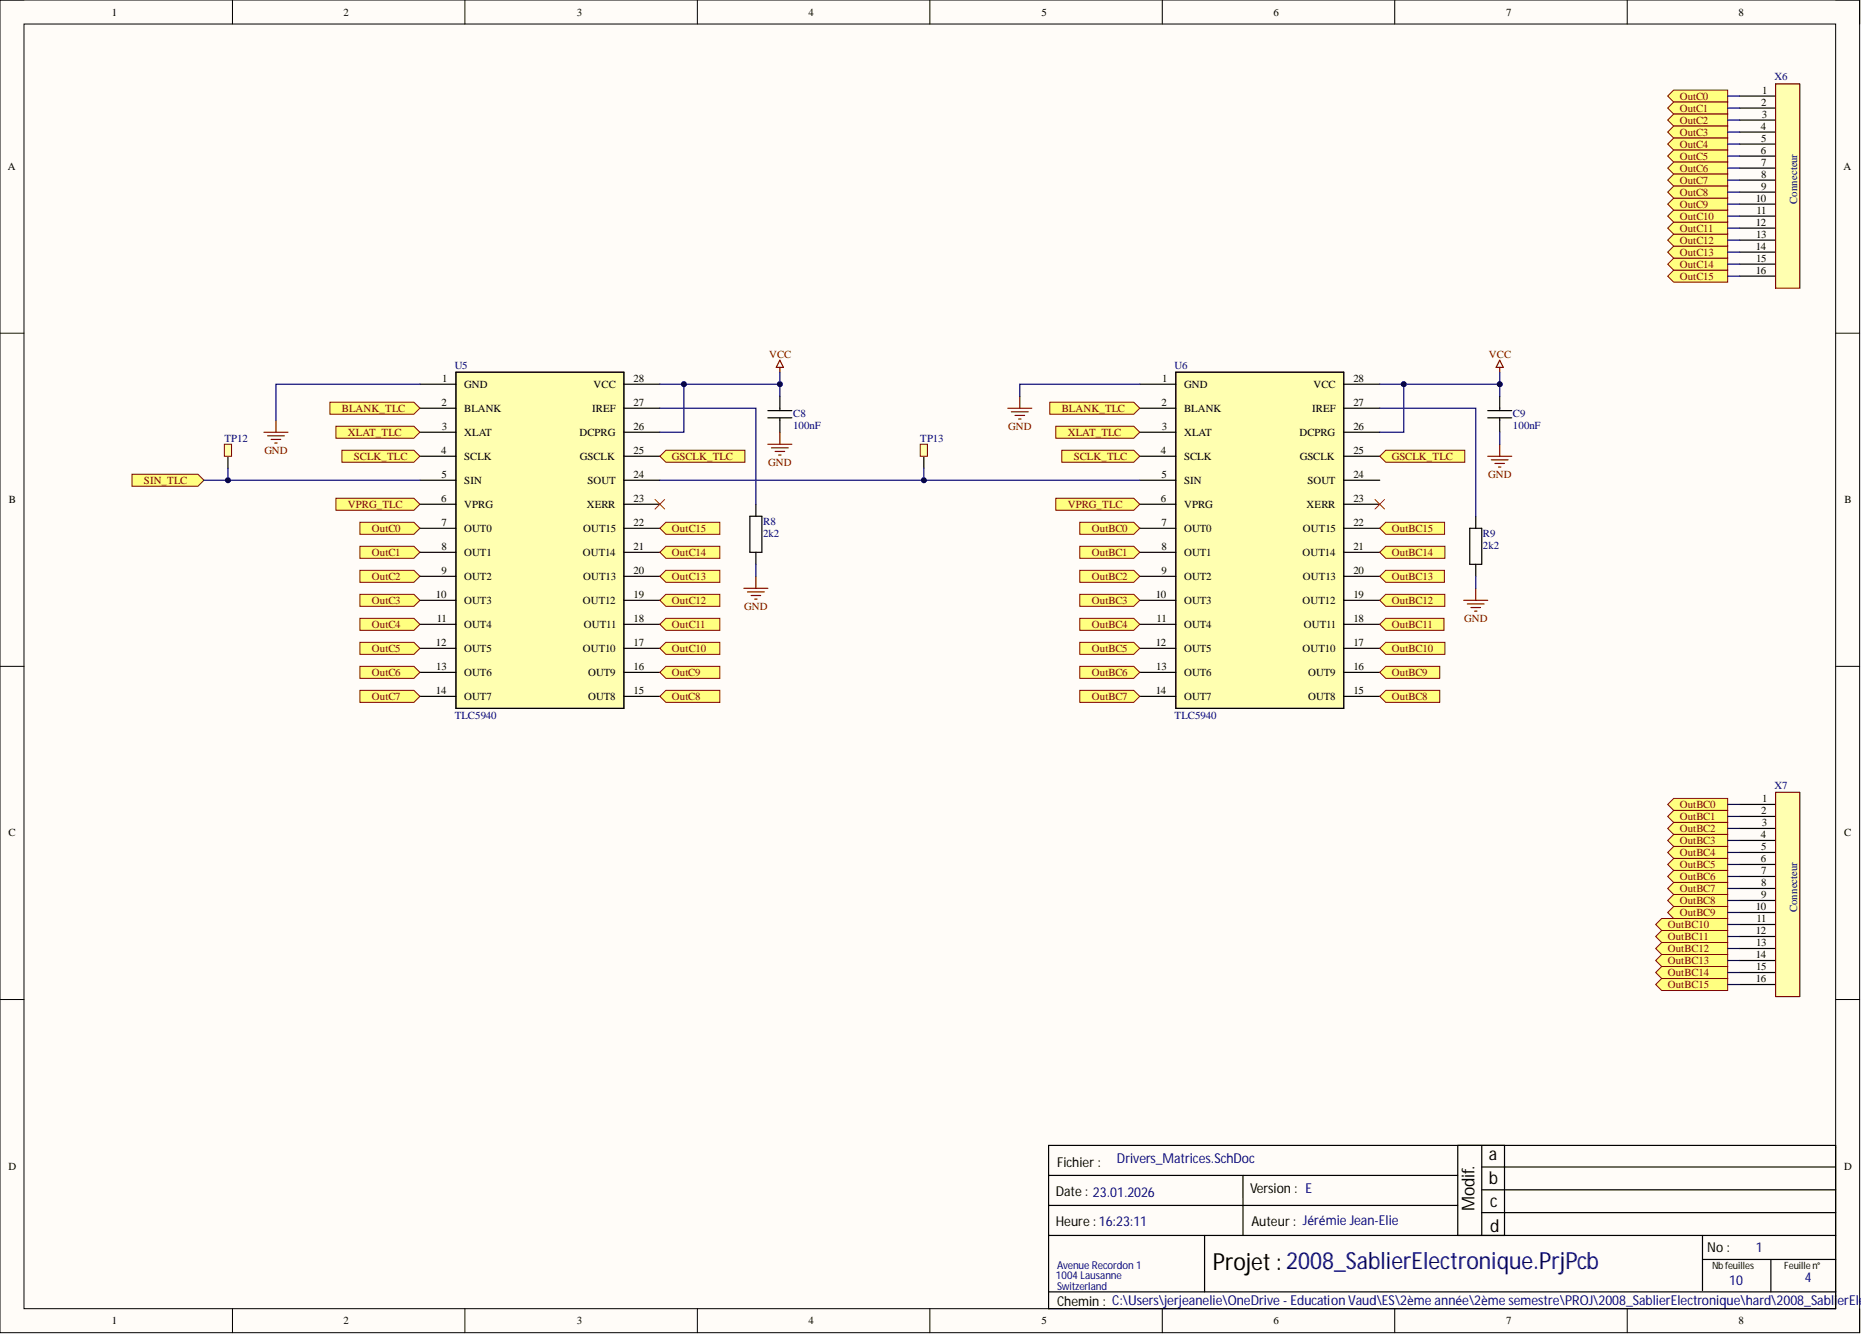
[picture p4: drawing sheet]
<svg xmlns="http://www.w3.org/2000/svg" width="393mm" height="282mm" viewBox="0 0 393 282" stroke-linecap="round" stroke-linejoin="round" font-family="sans-serif">
<defs><g id="words">
<text font-size="5" x="256.4" y="268.3">Projet:2008_SablierElectronique.PrjPcb</text>
<g font-size="3.7">
<text x="314.7" y="245.1">a</text>
<text x="314.7" y="250.1">b</text>
<text x="311.7" y="256" transform="rotate(-90 311.7 256)">Modif.</text>
<text x="315" y="255">c</text>
<text x="315" y="260.3">d</text>
</g>
<g font-size="2.9" fill="#000080">
<text x="236.1" y="245.8">Drivers_Matrices.SchDoc</text>
<text x="371.1" y="264.6">1</text>
<text x="365.5" y="271.4">10</text>
<text x="381.5" y="270.9">4</text>
</g>
<g font-size="2.9">
<text x="223.4" y="246.6">Fichier :</text>
<text x="223.2" y="252.7">Date : 23.01.2026</text>
<text x="264.2" y="252.2">Version : E</text>
<text x="223.2" y="259">Heure : 16:23:11</text>
<text x="264.5" y="259">Auteur : Jérémie Jean-Elie</text>
<text x="360.9" y="264.6">No :</text>
<text x="223.4" y="276">Chemin : C:\Users\jerjeanelie\OneDrive - Education Vaud\ES\2ème année\2ème semestre\PROJ\2008_SablierElectronique\hard\2008_SablierElec</text>
</g>
<g font-size="2.3">
<text x="23.7" y="3.3">1</text>
<text x="72.6" y="3.3">2</text>
<text x="121.9" y="3.3">3</text>
<text x="170.9" y="3.3">4</text>
<text x="220.1" y="3.3">5</text>
<text x="269.1" y="3.3">6</text>
<text x="318.3" y="3.3">7</text>
<text x="367.4" y="3.3">8</text>
<text x="372.3" y="22.3">2</text>
<text x="372.4" y="19.8">1</text>
<text x="372.2" y="27.4">4</text>
<text x="372.3" y="29.9">5</text>
<text x="372.4" y="24.9">3</text>
<text x="1.7" y="35.9">A</text>
<text x="372.2" y="32.5">6</text>
<text x="372.3" y="35">7</text>
<text x="389.7" y="35.9">A</text>
<text x="372.3" y="37.5">8</text>
<text x="372.3" y="40.1">9</text>
<text x="371.1" y="42.6">10</text>
<text x="371.1" y="47.7">12</text>
<text x="371.3" y="45.2">11</text>
<text x="377.1" y="43.9">10</text>
<text x="371.1" y="52.8">14</text>
<text x="371.2" y="50.2">13</text>
<text x="371.1" y="57.8">16</text>
<text x="371.2" y="55.3">15</text>
<text x="93.5" y="80.7">1</text>
<text x="98.1" y="81.9">GND</text>
<text x="125.4" y="81.9">VCC</text>
<text x="133.9" y="80.7">28</text>
<text x="245.6" y="80.7">1</text>
<text x="250.3" y="81.9">GND</text>
<text x="277.6" y="81.9">VCC</text>
<text x="286" y="80.7">28</text>
<text x="93.3" y="85.7">2</text>
<text x="98.1" y="87">BLANK</text>
<text x="125.2" y="87">IREF</text>
<text x="133.9" y="85.7">27</text>
<text x="245.5" y="85.7">2</text>
<text x="250.3" y="87">BLANK</text>
<text x="277.3" y="87">IREF</text>
<text x="286" y="85.7">27</text>
<text x="93.2" y="95.9">4</text>
<text x="93.4" y="90.8">3</text>
<text x="98.1" y="92.1">XLAT</text>
<text x="122.5" y="92.1">DCPRG</text>
<text x="133.9" y="95.9">25</text>
<text x="133.9" y="90.8">26</text>
<text x="245.4" y="95.9">4</text>
<text x="245.6" y="90.8">3</text>
<text x="250.3" y="92.1">XLAT</text>
<text x="274.6" y="92.1">DCPRG</text>
<text x="286" y="95.9">25</text>
<text x="286" y="90.8">26</text>
<text x="93.3" y="101">5</text>
<text x="98.1" y="97.2">SCLK</text>
<text x="122.6" y="97.2">GSCLK</text>
<text x="133.9" y="101">24</text>
<text x="245.5" y="101">5</text>
<text x="250.3" y="97.2">SCLK</text>
<text x="274.7" y="97.2">GSCLK</text>
<text x="286" y="101">24</text>
<text x="1.9" y="106.4">B</text>
<text x="93.2" y="106">6</text>
<text x="98.1" y="102.2">SIN</text>
<text x="98.1" y="107.3">VPRG</text>
<text x="124" y="107.3">XERR</text>
<text x="124.2" y="102.2">SOUT</text>
<text x="133.9" y="106">23</text>
<text x="245.4" y="106">6</text>
<text x="250.3" y="102.2">SIN</text>
<text x="250.3" y="107.3">VPRG</text>
<text x="276.2" y="107.3">XERR</text>
<text x="276.3" y="102.2">SOUT</text>
<text x="286" y="106">23</text>
<text x="389.8" y="106.4">B</text>
<text x="93.3" y="111.1">7</text>
<text x="98.1" y="112.4">OUT0</text>
<text x="123.2" y="112.4">OUT15</text>
<text x="133.9" y="111.1">22</text>
<text x="245.5" y="111.1">7</text>
<text x="250.3" y="112.4">OUT0</text>
<text x="275.4" y="112.4">OUT15</text>
<text x="286" y="111.1">22</text>
<text x="93.3" y="116.2">8</text>
<text x="98.1" y="117.5">OUT1</text>
<text x="123.2" y="117.5">OUT14</text>
<text x="133.9" y="116.2">21</text>
<text x="245.5" y="116.2">8</text>
<text x="250.3" y="117.5">OUT1</text>
<text x="275.3" y="117.5">OUT14</text>
<text x="286" y="116.2">21</text>
<text x="93.3" y="121.3">9</text>
<text x="98.1" y="122.5">OUT2</text>
<text x="123.2" y="122.5">OUT13</text>
<text x="133.9" y="121.3">20</text>
<text x="245.5" y="121.3">9</text>
<text x="250.3" y="122.5">OUT2</text>
<text x="275.4" y="122.5">OUT13</text>
<text x="286" y="121.3">20</text>
<text x="92.1" y="126.3">10</text>
<text x="92.3" y="131.4">11</text>
<text x="98.1" y="127.6">OUT3</text>
<text x="123.2" y="127.6">OUT12</text>
<text x="133.9" y="131.4">18</text>
<text x="133.9" y="126.3">19</text>
<text x="244.3" y="126.3">10</text>
<text x="244.5" y="131.4">11</text>
<text x="250.3" y="127.6">OUT3</text>
<text x="275.3" y="127.6">OUT12</text>
<text x="286" y="131.4">18</text>
<text x="286" y="126.3">19</text>
<text x="92.1" y="136.5">12</text>
<text x="98.1" y="132.7">OUT4</text>
<text x="98.1" y="137.8">OUT5</text>
<text x="123.2" y="137.8">OUT10</text>
<text x="123.4" y="132.7">OUT11</text>
<text x="133.9" y="136.5">17</text>
<text x="244.3" y="136.5">12</text>
<text x="250.3" y="132.7">OUT4</text>
<text x="250.3" y="137.8">OUT5</text>
<text x="275.3" y="137.8">OUT10</text>
<text x="275.6" y="132.7">OUT11</text>
<text x="286" y="136.5">17</text>
<text x="92.2" y="141.6">13</text>
<text x="98.1" y="142.8">OUT6</text>
<text x="124.3" y="142.8">OUT9</text>
<text x="133.9" y="141.6">16</text>
<text x="244.4" y="141.6">13</text>
<text x="250.3" y="142.8">OUT6</text>
<text x="276.5" y="142.8">OUT9</text>
<text x="286" y="141.6">16</text>
<text x="92.1" y="146.6">14</text>
<text x="98.1" y="147.9">OUT7</text>
<text x="124.3" y="147.9">OUT8</text>
<text x="133.9" y="146.6">15</text>
<text x="244.3" y="146.6">14</text>
<text x="250.3" y="147.9">OUT7</text>
<text x="276.5" y="147.9">OUT8</text>
<text x="286" y="146.6">15</text>
<text x="372.3" y="172">2</text>
<text x="372.4" y="169.5">1</text>
<text x="1.8" y="176.7">C</text>
<text x="372.2" y="177.1">4</text>
<text x="372.3" y="179.6">5</text>
<text x="372.4" y="174.5">3</text>
<text x="389.8" y="176.7">C</text>
<text x="372.2" y="182.1">6</text>
<text x="372.3" y="184.7">7</text>
<text x="372.3" y="187.2">8</text>
<text x="372.3" y="189.8">9</text>
<text x="377.1" y="191">9</text>
<text x="371.1" y="192.3">10</text>
<text x="371.1" y="197.4">12</text>
<text x="371.3" y="194.8">11</text>
<text x="377.1" y="193.6">10</text>
<text x="371.1" y="202.4">14</text>
<text x="371.2" y="199.9">13</text>
<text x="371.1" y="207.5">16</text>
<text x="371.2" y="205">15</text>
<text x="1.8" y="247.2">D</text>
<text x="389.8" y="247.2">D</text>
<text x="23.7" y="279.8">1</text>
<text x="72.6" y="279.8">2</text>
<text x="121.9" y="279.8">3</text>
<text x="170.9" y="279.8">4</text>
<text x="220.1" y="279.8">5</text>
<text x="269.1" y="279.8">6</text>
<text x="318.3" y="279.8">7</text>
<text x="367.4" y="279.8">8</text>
</g>
<g font-size="2.3" fill="#000080">
<text x="375.1" y="17">X6</text>
<text x="379.9" y="43.1" transform="rotate(-90 379.9 43.1)">Connecteur</text>
<text x="96.1" y="77.9">U5</text>
<text x="248.3" y="77.9">U6</text>
<text x="167.6" y="88">C8</text>
<text x="319.8" y="88">C9</text>
<text x="47.4" y="93.4">TP12</text>
<text x="167.6" y="90.6">100nF</text>
<text x="194.5" y="93.4">TP13</text>
<text x="319.8" y="90.6">100nF</text>
<text x="161.3" y="110.9">R8</text>
<text x="161.3" y="113.4">2k2</text>
<text x="313.4" y="113.4">R9</text>
<text x="313.4" y="115.9">2k2</text>
<text x="96.1" y="152">TLC5940</text>
<text x="248.3" y="152">TLC5940</text>
<text x="375.1" y="166.7">X7</text>
<text x="379.9" y="192.8" transform="rotate(-90 379.9 192.8)">Connecteur</text>
<text x="223.4" y="268.1">Avenue Recordon 1</text>
<text x="223.2" y="270.3">1004Lausanne</text>
<text x="223.4" y="272.6">Switzerland</text>
</g>
<g font-size="2.3" fill="#800000">
<text x="355" y="21.1">OutC0</text>
<text x="355" y="23.6">OutC1</text>
<text x="355" y="26.1">OutC2</text>
<text x="355" y="28.7">OutC3</text>
<text x="355" y="31.2">OutC4</text>
<text x="355" y="33.7">OutC5</text>
<text x="355" y="36.3">OutC6</text>
<text x="355" y="38.8">OutC7</text>
<text x="355" y="41.4">OutC8</text>
<text x="355" y="46.4">OutC10</text>
<text x="355" y="43.9">OutC9</text>
<text x="355" y="51.5">OutC12</text>
<text x="355" y="49">OutC11</text>
<text x="355" y="59.1">OutC15</text>
<text x="355" y="56.6">OutC14</text>
<text x="355" y="54">OutC13</text>
<text x="162.6" y="75.6">VCC</text>
<text x="314.7" y="75.6">VCC</text>
<text x="72.3" y="87">BLANK_TLC</text>
<text x="224.4" y="87">BLANK_TLC</text>
<text x="55.9" y="95.9">GND</text>
<text x="73.5" y="92.1">XLAT_TLC</text>
<text x="213.1" y="90.8">GND</text>
<text x="225.7" y="92.1">XLAT_TLC</text>
<text x="74.8" y="97.2">SCLK_TLC</text>
<text x="142" y="97.2">GSCLK_TLC</text>
<text x="162.4" y="98.4">GND</text>
<text x="227" y="97.2">SCLK_TLC</text>
<text x="294.2" y="97.2">GSCLK_TLC</text>
<text x="314.5" y="101">GND</text>
<text x="30.4" y="102.2">SIN_TLC</text>
<text x="73.5" y="107.3">VPRG_TLC</text>
<text x="225.7" y="107.3">VPRG_TLC</text>
<text x="78.6" y="112.4">OutC0</text>
<text x="142" y="112.4">OutC15</text>
<text x="230.8" y="112.4">OutBC0</text>
<text x="294.2" y="112.4">OutBC15</text>
<text x="78.6" y="117.5">OutC1</text>
<text x="142" y="117.5">OutC14</text>
<text x="230.8" y="117.5">OutBC1</text>
<text x="294.2" y="117.5">OutBC14</text>
<text x="78.6" y="122.5">OutC2</text>
<text x="142" y="122.5">OutC13</text>
<text x="230.8" y="122.5">OutBC2</text>
<text x="294.2" y="122.5">OutBC13</text>
<text x="78.6" y="127.6">OutC3</text>
<text x="142" y="127.6">OutC12</text>
<text x="157.3" y="128.9">GND</text>
<text x="230.8" y="127.6">OutBC3</text>
<text x="294.2" y="127.6">OutBC12</text>
<text x="309.5" y="131.4">GND</text>
<text x="78.6" y="132.7">OutC4</text>
<text x="78.6" y="137.8">OutC5</text>
<text x="142" y="132.7">OutC11</text>
<text x="142" y="137.8">OutC10</text>
<text x="230.8" y="132.7">OutBC4</text>
<text x="230.8" y="137.8">OutBC5</text>
<text x="294.2" y="132.7">OutBC11</text>
<text x="294.2" y="137.8">OutBC10</text>
<text x="78.6" y="142.8">OutC6</text>
<text x="142" y="142.8">OutC9</text>
<text x="230.8" y="142.8">OutBC6</text>
<text x="294.2" y="142.8">OutBC9</text>
<text x="78.6" y="147.9">OutC7</text>
<text x="142" y="147.9">OutC8</text>
<text x="230.8" y="147.9">OutBC7</text>
<text x="294.2" y="147.9">OutBC8</text>
<text x="355" y="170.7">OutBC0</text>
<text x="355" y="173.3">OutBC1</text>
<text x="355" y="175.8">OutBC2</text>
<text x="355" y="178.3">OutBC3</text>
<text x="355" y="180.9">OutBC4</text>
<text x="355" y="183.4">OutBC5</text>
<text x="355" y="186">OutBC6</text>
<text x="355" y="188.5">OutBC7</text>
<text x="355" y="191">OutBC8</text>
<text x="352.5" y="196.1">OutBC10</text>
<text x="355" y="193.6">OutBC9</text>
<text x="352.5" y="203.7">OutBC13</text>
<text x="352.5" y="201.2">OutBC12</text>
<text x="352.5" y="198.6">OutBC11</text>
<text x="352.5" y="208.8">OutBC15</text>
<text x="352.5" y="206.2">OutBC14</text>
</g>
<g font-size="2.1">
<text x="361.9" y="268.1">Nbfeuilles</text>
<text x="377.1" y="268.1">Feuillen°</text>
</g>
</g></defs>
<path d="M0 0h393.1v281.6h-393.1z" fill-rule="evenodd" fill="#fffcf8"/>
<path d="M0 0h393.1v281.6h-393.1z" fill="none" stroke="#000" stroke-width=".21"/>
<path d="M5.1 5.1h382.9v271.4h-382.9z" fill-rule="evenodd" fill="#fffcf8"/>
<g fill="none" stroke="#000" stroke-width=".21">
<path d="M0 0h5.1M5.1 5.1h382.9v271.4h-382.9zM49.1 0v5.1M98.3 0v5.1M147.4 0v5.1M196.5 0v5.1M245.7 0v5.1M294.8 0v5.1M343.9 0v5.1M388 0h5.1v5.1M0 70.4h5.1M388 70.4h5.1"/>
<path d="M0 140.8h5.1M388 140.8h5.1M0 211.2h5.1M388 211.2h5.1M49.1 276.5v5.1M98.3 276.5v5.1M147.4 276.5v5.1M196.5 276.5v5.1M245.7 276.5v5.1M294.8 276.5v5.1M343.9 276.5v5.1M393.1 276.5v5.1"/>
</g>
<g fill="none" stroke="#000" stroke-width=".25">
<path d="M375.3 17.8h5.1v43.1h-5.1zM367.7 20.3h7.6M367.7 22.8h7.6M367.7 25.4h7.6M367.7 27.9h7.6M367.7 30.4h7.6M367.7 33h7.6M367.7 35.5h7.6M367.7 38.1h7.6M367.7 40.6h7.6M367.7 43.1h7.6M367.7 45.7h7.6"/>
<path d="M367.7 48.2h7.6M367.7 50.7h7.6M367.7 53.3h7.6M367.7 55.8h7.6M367.7 58.4h7.6M221.6 242h166.4v34.5h-166.4zM221.6 248.4h86.5M221.6 254.7h86.5M262.7 248.4v12.6M308.1 242v19M313.2 242v19M313.2 246.6h74.8"/>
<path d="M313.2 251.4h74.8M313.2 256.2h74.8M318 242v19M221.6 273h166.4M221.6 261h166.4M254.6 261v12M359.8 261v11.7M359.8 266.1h28.2M374.3 266.1v6.9"/>
</g>
<path d="M375.3 17.8h5.1v43.1h-5.1z" fill-rule="evenodd" fill="#ffffb0"/>
<path d="M375.3 17.8h5.1v43.1h-5.1z" fill="none" stroke="#800000" stroke-width=".21"/>
<g fill="none" stroke="#000" stroke-width=".25">
<path d="M367.7 170h7.6M367.7 172.5h7.6M367.7 175h7.6M367.7 177.6h7.6M375.3 167.4h5.1v43.2h-5.1zM367.7 180.1h7.6M367.7 182.7h7.6M367.7 185.2h7.6M367.7 187.7h7.6M367.7 190.3h7.6M367.7 192.8h7.6M367.7 195.3h7.6"/>
<path d="M367.7 197.9h7.6M367.7 200.4h7.6M367.7 203h7.6M367.7 205.5h7.6M367.7 208h7.6"/>
</g>
<path d="M375.3 167.4h5.1v43.2h-5.1z" fill-rule="evenodd" fill="#ffffb0"/>
<path d="M375.3 167.4h5.1v43.2h-5.1z" fill="none" stroke="#800000" stroke-width=".21"/>
<path d="M248.5 78.6h35.5v71.1h-35.5z" fill-rule="evenodd" fill="#ffffb0"/>
<path d="M248.5 78.6h35.5v71.1h-35.5z" fill="none" stroke="#800000" stroke-width=".21"/>
<g fill="none" stroke="#000" stroke-width=".25">
<path d="M248.5 78.6h35.5v71.1h-35.5zM240.9 81.2h7.6M240.9 86.3h7.6M240.9 91.3h7.6M240.9 96.4h7.6M284 81.2h7.6M284 86.3h7.6M284 91.3h7.6M284 96.4h7.6M240.9 101.5h7.6M240.9 106.6h7.6M240.9 111.6h7.6"/>
<path d="M240.9 116.7h7.6M284 101.5h7.6M284 106.6h7.6M284 111.6h7.6M284 116.7h7.6M240.9 121.8h7.6M240.9 126.8h7.6M240.9 131.9h7.6M240.9 137h7.6M284 121.8h7.6M284 126.8h7.6M284 131.9h7.6"/>
<path d="M284 137h7.6M240.9 142.1h7.6M240.9 147.1h7.6M284 142.1h7.6M284 147.1h7.6"/>
</g>
<path d="M96.4 78.6h35.5v71.1h-35.5z" fill-rule="evenodd" fill="#ffffb0"/>
<path d="M96.4 78.6h35.5v71.1h-35.5z" fill="none" stroke="#800000" stroke-width=".21"/>
<g fill="none" stroke="#000" stroke-width=".25">
<path d="M96.4 78.6h35.5v71.1h-35.5zM88.8 81.2h7.6M88.8 86.3h7.6M88.8 91.3h7.6M88.8 96.4h7.6M131.9 81.2h7.6M131.9 86.3h7.6M131.9 91.3h7.6M131.9 96.4h7.6M88.8 101.5h7.6M88.8 106.6h7.6M88.8 111.6h7.6"/>
<path d="M88.8 116.7h7.6M131.9 101.5h7.6M131.9 106.6h7.6M131.9 111.6h7.6M131.9 116.7h7.6M88.8 121.8h7.6M88.8 126.8h7.6M88.8 131.9h7.6M88.8 137h7.6M131.9 121.8h7.6M131.9 126.8h7.6M131.9 131.9h7.6"/>
<path d="M131.9 137h7.6M88.8 142.1h7.6M88.8 147.1h7.6M131.9 142.1h7.6M131.9 147.1h7.6"/>
</g>
<path d="M76.1 110.4h11.4l1.3 1.2-1.3 1.3h-11.4z" fill-rule="evenodd" fill="#ffff80"/>
<path d="M76.1 110.4h11.4l1.3 1.2-1.3 1.3h-11.4z" fill="none" stroke="#800000" stroke-width=".21"/>
<path d="M76.1 115.4h11.4l1.3 1.3-1.3 1.3h-11.4z" fill-rule="evenodd" fill="#ffff80"/>
<path d="M76.1 115.4h11.4l1.3 1.3-1.3 1.3h-11.4z" fill="none" stroke="#800000" stroke-width=".21"/>
<path d="M76.1 120.5h11.4l1.3 1.3-1.3 1.2h-11.4z" fill-rule="evenodd" fill="#ffff80"/>
<path d="M76.1 120.5h11.4l1.3 1.3-1.3 1.2h-11.4z" fill="none" stroke="#800000" stroke-width=".21"/>
<path d="M76.1 125.6h11.4l1.3 1.2-1.3 1.3h-11.4z" fill-rule="evenodd" fill="#ffff80"/>
<path d="M76.1 125.6h11.4l1.3 1.2-1.3 1.3h-11.4z" fill="none" stroke="#800000" stroke-width=".21"/>
<path d="M76.1 130.7h11.4l1.3 1.2-1.3 1.3h-11.4z" fill-rule="evenodd" fill="#ffff80"/>
<path d="M76.1 130.7h11.4l1.3 1.2-1.3 1.3h-11.4z" fill="none" stroke="#800000" stroke-width=".21"/>
<path d="M76.1 135.7h11.4l1.3 1.3-1.3 1.3h-11.4z" fill-rule="evenodd" fill="#ffff80"/>
<path d="M76.1 135.7h11.4l1.3 1.3-1.3 1.3h-11.4z" fill="none" stroke="#800000" stroke-width=".21"/>
<path d="M76.1 140.8h11.4l1.3 1.3-1.3 1.2h-11.4z" fill-rule="evenodd" fill="#ffff80"/>
<path d="M76.1 140.8h11.4l1.3 1.3-1.3 1.2h-11.4z" fill="none" stroke="#800000" stroke-width=".21"/>
<path d="M76.1 145.9h11.4l1.3 1.2-1.3 1.3h-11.4z" fill-rule="evenodd" fill="#ffff80"/>
<path d="M76.1 145.9h11.4l1.3 1.2-1.3 1.3h-11.4z" fill="none" stroke="#800000" stroke-width=".21"/>
<path d="M140.7 110.4h11.5v2.5h-11.5l-1.2-1.3z" fill-rule="evenodd" fill="#ffff80"/>
<path d="M140.7 110.4h11.5v2.5h-11.5l-1.2-1.3z" fill="none" stroke="#800000" stroke-width=".21"/>
<path d="M140.7 115.4h11.5v2.6h-11.5l-1.2-1.3z" fill-rule="evenodd" fill="#ffff80"/>
<path d="M140.7 115.4h11.5v2.6h-11.5l-1.2-1.3z" fill="none" stroke="#800000" stroke-width=".21"/>
<path d="M140.7 120.5h11.5v2.5h-11.5l-1.2-1.2z" fill-rule="evenodd" fill="#ffff80"/>
<path d="M140.7 120.5h11.5v2.5h-11.5l-1.2-1.2z" fill="none" stroke="#800000" stroke-width=".21"/>
<path d="M140.7 125.6h11.5v2.5h-11.5l-1.2-1.3z" fill-rule="evenodd" fill="#ffff80"/>
<path d="M140.7 125.6h11.5v2.5h-11.5l-1.2-1.3z" fill="none" stroke="#800000" stroke-width=".21"/>
<path d="M140.7 130.7h11.5v2.5h-11.5l-1.2-1.3z" fill-rule="evenodd" fill="#ffff80"/>
<path d="M140.7 130.7h11.5v2.5h-11.5l-1.2-1.3z" fill="none" stroke="#800000" stroke-width=".21"/>
<path d="M140.7 135.7h11.5v2.6h-11.5l-1.2-1.3z" fill-rule="evenodd" fill="#ffff80"/>
<path d="M140.7 135.7h11.5v2.6h-11.5l-1.2-1.3z" fill="none" stroke="#800000" stroke-width=".21"/>
<path d="M140.7 140.8h11.5v2.5h-11.5l-1.2-1.2z" fill-rule="evenodd" fill="#ffff80"/>
<path d="M140.7 140.8h11.5v2.5h-11.5l-1.2-1.2z" fill="none" stroke="#800000" stroke-width=".21"/>
<path d="M140.7 145.9h11.5v2.5h-11.5l-1.2-1.3z" fill-rule="evenodd" fill="#ffff80"/>
<path d="M140.7 145.9h11.5v2.5h-11.5l-1.2-1.3z" fill="none" stroke="#800000" stroke-width=".21"/>
<path d="M228.2 110.4h11.4l1.3 1.2-1.3 1.3h-11.4z" fill-rule="evenodd" fill="#ffff80"/>
<path d="M228.2 110.4h11.4l1.3 1.2-1.3 1.3h-11.4z" fill="none" stroke="#800000" stroke-width=".21"/>
<path d="M228.2 115.4h11.4l1.3 1.3-1.3 1.3h-11.4z" fill-rule="evenodd" fill="#ffff80"/>
<path d="M228.2 115.4h11.4l1.3 1.3-1.3 1.3h-11.4z" fill="none" stroke="#800000" stroke-width=".21"/>
<path d="M228.2 120.5h11.4l1.3 1.3-1.3 1.2h-11.4z" fill-rule="evenodd" fill="#ffff80"/>
<path d="M228.2 120.5h11.4l1.3 1.3-1.3 1.2h-11.4z" fill="none" stroke="#800000" stroke-width=".21"/>
<path d="M228.2 125.6h11.4l1.3 1.2-1.3 1.3h-11.4z" fill-rule="evenodd" fill="#ffff80"/>
<path d="M228.2 125.6h11.4l1.3 1.2-1.3 1.3h-11.4z" fill="none" stroke="#800000" stroke-width=".21"/>
<path d="M228.2 130.7h11.4l1.3 1.2-1.3 1.3h-11.4z" fill-rule="evenodd" fill="#ffff80"/>
<path d="M228.2 130.7h11.4l1.3 1.2-1.3 1.3h-11.4z" fill="none" stroke="#800000" stroke-width=".21"/>
<path d="M228.2 135.7h11.4l1.3 1.3-1.3 1.3h-11.4z" fill-rule="evenodd" fill="#ffff80"/>
<path d="M228.2 135.7h11.4l1.3 1.3-1.3 1.3h-11.4z" fill="none" stroke="#800000" stroke-width=".21"/>
<path d="M353.8 19h11.4v2.6h-11.4l-1.3-1.3z" fill-rule="evenodd" fill="#ffff80"/>
<path d="M353.8 19h11.4v2.6h-11.4l-1.3-1.3z" fill="none" stroke="#800000" stroke-width=".21"/>
<path d="M353.8 21.6h11.4v2.5h-11.4l-1.3-1.3z" fill-rule="evenodd" fill="#ffff80"/>
<path d="M353.8 21.6h11.4v2.5h-11.4l-1.3-1.3z" fill="none" stroke="#800000" stroke-width=".21"/>
<path d="M353.8 24.1h11.4v2.5h-11.4l-1.3-1.2z" fill-rule="evenodd" fill="#ffff80"/>
<path d="M353.8 24.1h11.4v2.5h-11.4l-1.3-1.2z" fill="none" stroke="#800000" stroke-width=".21"/>
<path d="M353.8 26.6h11.4v2.6h-11.4l-1.3-1.3z" fill-rule="evenodd" fill="#ffff80"/>
<path d="M353.8 26.6h11.4v2.6h-11.4l-1.3-1.3z" fill="none" stroke="#800000" stroke-width=".21"/>
<path d="M353.8 29.2h11.4v2.5h-11.4l-1.3-1.3z" fill-rule="evenodd" fill="#ffff80"/>
<path d="M353.8 29.2h11.4v2.5h-11.4l-1.3-1.3z" fill="none" stroke="#800000" stroke-width=".21"/>
<path d="M353.8 31.7h11.4v2.6h-11.4l-1.3-1.3z" fill-rule="evenodd" fill="#ffff80"/>
<path d="M353.8 31.7h11.4v2.6h-11.4l-1.3-1.3z" fill="none" stroke="#800000" stroke-width=".21"/>
<path d="M353.8 34.3h11.4v2.5h-11.4l-1.3-1.3z" fill-rule="evenodd" fill="#ffff80"/>
<path d="M353.8 34.3h11.4v2.5h-11.4l-1.3-1.3z" fill="none" stroke="#800000" stroke-width=".21"/>
<path d="M353.8 36.8h11.4v2.5h-11.4l-1.3-1.2z" fill-rule="evenodd" fill="#ffff80"/>
<path d="M353.8 36.8h11.4v2.5h-11.4l-1.3-1.2z" fill="none" stroke="#800000" stroke-width=".21"/>
<path d="M353.8 57.1h11.4v2.5h-11.4l-1.3-1.2z" fill-rule="evenodd" fill="#ffff80"/>
<path d="M353.8 57.1h11.4v2.5h-11.4l-1.3-1.2z" fill="none" stroke="#800000" stroke-width=".21"/>
<path d="M353.8 54.5h11.4v2.6h-11.4l-1.3-1.3z" fill-rule="evenodd" fill="#ffff80"/>
<path d="M353.8 54.5h11.4v2.6h-11.4l-1.3-1.3z" fill="none" stroke="#800000" stroke-width=".21"/>
<path d="M353.8 52h11.4v2.5h-11.4l-1.3-1.2z" fill-rule="evenodd" fill="#ffff80"/>
<path d="M353.8 52h11.4v2.5h-11.4l-1.3-1.2z" fill="none" stroke="#800000" stroke-width=".21"/>
<path d="M353.8 49.5h11.4v2.5h-11.4l-1.3-1.3z" fill-rule="evenodd" fill="#ffff80"/>
<path d="M353.8 49.5h11.4v2.5h-11.4l-1.3-1.3z" fill="none" stroke="#800000" stroke-width=".21"/>
<path d="M353.8 46.9h11.4v2.6h-11.4l-1.3-1.3z" fill-rule="evenodd" fill="#ffff80"/>
<path d="M353.8 46.9h11.4v2.6h-11.4l-1.3-1.3z" fill="none" stroke="#800000" stroke-width=".21"/>
<path d="M353.8 44.4h11.4v2.5h-11.4l-1.3-1.2z" fill-rule="evenodd" fill="#ffff80"/>
<path d="M353.8 44.4h11.4v2.5h-11.4l-1.3-1.2z" fill="none" stroke="#800000" stroke-width=".21"/>
<path d="M353.8 41.9h11.4v2.5h-11.4l-1.3-1.3z" fill-rule="evenodd" fill="#ffff80"/>
<path d="M353.8 41.9h11.4v2.5h-11.4l-1.3-1.3z" fill="none" stroke="#800000" stroke-width=".21"/>
<path d="M353.8 39.3h11.4v2.6h-11.4l-1.3-1.3z" fill-rule="evenodd" fill="#ffff80"/>
<path d="M353.8 39.3h11.4v2.6h-11.4l-1.3-1.3z" fill="none" stroke="#800000" stroke-width=".21"/>
<path d="M228.2 140.8h11.4l1.3 1.3-1.3 1.2h-11.4z" fill-rule="evenodd" fill="#ffff80"/>
<path d="M228.2 140.8h11.4l1.3 1.3-1.3 1.2h-11.4z" fill="none" stroke="#800000" stroke-width=".21"/>
<path d="M228.2 145.9h11.4l1.3 1.2-1.3 1.3h-11.4z" fill-rule="evenodd" fill="#ffff80"/>
<path d="M228.2 145.9h11.4l1.3 1.2-1.3 1.3h-11.4z" fill="none" stroke="#800000" stroke-width=".21"/>
<path d="M292.9 110.4h12.4v2.5h-12.4l-1.3-1.3z" fill-rule="evenodd" fill="#ffff80"/>
<path d="M292.9 110.4h12.4v2.5h-12.4l-1.3-1.3z" fill="none" stroke="#800000" stroke-width=".21"/>
<path d="M292.9 115.4h12.5v2.6h-12.5l-1.3-1.3z" fill-rule="evenodd" fill="#ffff80"/>
<path d="M292.9 115.4h12.5v2.6h-12.5l-1.3-1.3z" fill="none" stroke="#800000" stroke-width=".21"/>
<path d="M292.9 120.5h12.4v2.5h-12.4l-1.3-1.2z" fill-rule="evenodd" fill="#ffff80"/>
<path d="M292.9 120.5h12.4v2.5h-12.4l-1.3-1.2z" fill="none" stroke="#800000" stroke-width=".21"/>
<path d="M292.9 125.6h12.5v2.5h-12.5l-1.3-1.3z" fill-rule="evenodd" fill="#ffff80"/>
<path d="M292.9 125.6h12.5v2.5h-12.5l-1.3-1.3z" fill="none" stroke="#800000" stroke-width=".21"/>
<path d="M292.9 130.7h12.3v2.5h-12.3l-1.3-1.3z" fill-rule="evenodd" fill="#ffff80"/>
<path d="M292.9 130.7h12.3v2.5h-12.3l-1.3-1.3z" fill="none" stroke="#800000" stroke-width=".21"/>
<path d="M292.9 135.7h12.5v2.6h-12.5l-1.3-1.3z" fill-rule="evenodd" fill="#ffff80"/>
<path d="M292.9 135.7h12.5v2.6h-12.5l-1.3-1.3z" fill="none" stroke="#800000" stroke-width=".21"/>
<path d="M292.9 140.8h11.4v2.5h-11.4l-1.3-1.2z" fill-rule="evenodd" fill="#ffff80"/>
<path d="M292.9 140.8h11.4v2.5h-11.4l-1.3-1.2z" fill="none" stroke="#800000" stroke-width=".21"/>
<path d="M292.9 145.9h11.4v2.5h-11.4l-1.3-1.3z" fill-rule="evenodd" fill="#ffff80"/>
<path d="M292.9 145.9h11.4v2.5h-11.4l-1.3-1.3z" fill="none" stroke="#800000" stroke-width=".21"/>
<path d="M353.8 168.7h11.4v2.5h-11.4l-1.3-1.2z" fill-rule="evenodd" fill="#ffff80"/>
<path d="M353.8 168.7h11.4v2.5h-11.4l-1.3-1.2z" fill="none" stroke="#800000" stroke-width=".21"/>
<path d="M353.8 171.2h11.4v2.6h-11.4l-1.3-1.3z" fill-rule="evenodd" fill="#ffff80"/>
<path d="M353.8 171.2h11.4v2.6h-11.4l-1.3-1.3z" fill="none" stroke="#800000" stroke-width=".21"/>
<path d="M353.8 173.8h11.4v2.5h-11.4l-1.3-1.3z" fill-rule="evenodd" fill="#ffff80"/>
<path d="M353.8 173.8h11.4v2.5h-11.4l-1.3-1.3z" fill="none" stroke="#800000" stroke-width=".21"/>
<path d="M353.8 176.3h11.4v2.6h-11.4l-1.3-1.3z" fill-rule="evenodd" fill="#ffff80"/>
<path d="M353.8 176.3h11.4v2.6h-11.4l-1.3-1.3z" fill="none" stroke="#800000" stroke-width=".21"/>
<path d="M353.8 178.9h11.4v2.5h-11.4l-1.3-1.3z" fill-rule="evenodd" fill="#ffff80"/>
<path d="M353.8 178.9h11.4v2.5h-11.4l-1.3-1.3z" fill="none" stroke="#800000" stroke-width=".21"/>
<path d="M353.8 181.4h11.4v2.5h-11.4l-1.3-1.2z" fill-rule="evenodd" fill="#ffff80"/>
<path d="M353.8 181.4h11.4v2.5h-11.4l-1.3-1.2z" fill="none" stroke="#800000" stroke-width=".21"/>
<path d="M353.8 183.9h11.4v2.6h-11.4l-1.3-1.3z" fill-rule="evenodd" fill="#ffff80"/>
<path d="M353.8 183.9h11.4v2.6h-11.4l-1.3-1.3z" fill="none" stroke="#800000" stroke-width=".21"/>
<path d="M353.8 186.5h11.4v2.5h-11.4l-1.3-1.3z" fill-rule="evenodd" fill="#ffff80"/>
<path d="M353.8 186.5h11.4v2.5h-11.4l-1.3-1.3z" fill="none" stroke="#800000" stroke-width=".21"/>
<path d="M351.2 206.8h14v2.5h-14l-1.2-1.3z" fill-rule="evenodd" fill="#ffff80"/>
<path d="M351.2 206.8h14v2.5h-14l-1.2-1.3z" fill="none" stroke="#800000" stroke-width=".21"/>
<path d="M351.2 204.2h14v2.6h-14l-1.2-1.3z" fill-rule="evenodd" fill="#ffff80"/>
<path d="M351.2 204.2h14v2.6h-14l-1.2-1.3z" fill="none" stroke="#800000" stroke-width=".21"/>
<path d="M351.2 201.7h14v2.5h-14l-1.2-1.2z" fill-rule="evenodd" fill="#ffff80"/>
<path d="M351.2 201.7h14v2.5h-14l-1.2-1.2z" fill="none" stroke="#800000" stroke-width=".21"/>
<path d="M351.2 199.1h14v2.6h-14l-1.2-1.3z" fill-rule="evenodd" fill="#ffff80"/>
<path d="M351.2 199.1h14v2.6h-14l-1.2-1.3z" fill="none" stroke="#800000" stroke-width=".21"/>
<path d="M351.2 196.6h14v2.5h-14l-1.2-1.2z" fill-rule="evenodd" fill="#ffff80"/>
<path d="M351.2 196.6h14v2.5h-14l-1.2-1.2z" fill="none" stroke="#800000" stroke-width=".21"/>
<path d="M351.2 194.1h14v2.5h-14l-1.2-1.3z" fill-rule="evenodd" fill="#ffff80"/>
<path d="M351.2 194.1h14v2.5h-14l-1.2-1.3z" fill="none" stroke="#800000" stroke-width=".21"/>
<path d="M353.8 191.5h11.4v2.6h-11.4l-1.3-1.3z" fill-rule="evenodd" fill="#ffff80"/>
<path d="M353.8 191.5h11.4v2.6h-11.4l-1.3-1.3z" fill="none" stroke="#800000" stroke-width=".21"/>
<path d="M353.8 189h11.4v2.5h-11.4l-1.3-1.2z" fill-rule="evenodd" fill="#ffff80"/>
<path d="M353.8 189h11.4v2.5h-11.4l-1.3-1.2z" fill="none" stroke="#800000" stroke-width=".21"/>
<g fill="none" stroke="#800000" stroke-width=".25">
<path d="M164.8 77.6v1M164.8 76.1l.8 1.5h-1.5zM317 77.6v1M317 76.1l.7 1.5h-1.5zM55.8 91.3h5.1M56.6 92.1h3.5M57.3 92.9h2M58.1 93.6h.5M58.3 88.8v2.5M162.3 93.9h5.1M163.1 94.6h3.5M163.8 95.4h2"/>
<path d="M164.6 96.1h.5M164.8 91.3v2.6M213 86.3h5.1M213.8 87h3.5M214.5 87.8h2.1M215.3 88.5h.5M215.6 83.7v2.6M314.4 96.4h5.1M315.2 97.2h3.6M316 97.9h2M316.7 98.7h.5M317 93.9v2.5"/>
</g>
<path d="M162.3 88.3h5.1M162.3 86.8h5.1M164.8 83.7v3.1M164.8 88.3v3M314.4 88.3h5.1M314.4 86.8h5.1M317 83.7v3.1M317 88.3v3" fill="none" stroke="#000" stroke-width=".25"/>
<path d="M138.5 105.5l2 2.1M140.5 105.5l-2 2.1M290.6 105.5l2 2.1M292.6 105.5l-2 2.1" fill="none" stroke="#f00" stroke-width=".21"/>
<path d="M69.7 85h17.8l1.3 1.3-1.3 1.2h-17.8z" fill-rule="evenodd" fill="#ffff80"/>
<path d="M69.7 85h17.8l1.3 1.3-1.3 1.2h-17.8z" fill="none" stroke="#800000" stroke-width=".21"/>
<path d="M71 90.1h16.5l1.3 1.2-1.3 1.3h-16.5z" fill-rule="evenodd" fill="#ffff80"/>
<path d="M71 90.1h16.5l1.3 1.2-1.3 1.3h-16.5z" fill="none" stroke="#800000" stroke-width=".21"/>
<path d="M72.3 95.1h15.2l1.3 1.3-1.3 1.3h-15.2z" fill-rule="evenodd" fill="#ffff80"/>
<path d="M72.3 95.1h15.2l1.3 1.3-1.3 1.3h-15.2z" fill="none" stroke="#800000" stroke-width=".21"/>
<path d="M27.9 100.2h13.9l1.3 1.3-1.3 1.2h-13.9z" fill-rule="evenodd" fill="#ffff80"/>
<path d="M27.9 100.2h13.9l1.3 1.3-1.3 1.2h-13.9z" fill="none" stroke="#800000" stroke-width=".21"/>
<path d="M221.9 85h17.7l1.3 1.3-1.3 1.2h-17.7z" fill-rule="evenodd" fill="#ffff80"/>
<path d="M221.9 85h17.7l1.3 1.3-1.3 1.2h-17.7z" fill="none" stroke="#800000" stroke-width=".21"/>
<path d="M223.2 90.1h16.4l1.3 1.2-1.3 1.3h-16.4z" fill-rule="evenodd" fill="#ffff80"/>
<path d="M223.2 90.1h16.4l1.3 1.2-1.3 1.3h-16.4z" fill="none" stroke="#800000" stroke-width=".21"/>
<path d="M224.4 95.1h15.2l1.3 1.3-1.3 1.3h-15.2z" fill-rule="evenodd" fill="#ffff80"/>
<path d="M224.4 95.1h15.2l1.3 1.3-1.3 1.3h-15.2z" fill="none" stroke="#800000" stroke-width=".21"/>
<path d="M140.7 95.1h16.7v2.6h-16.7l-1.2-1.3z" fill-rule="evenodd" fill="#ffff80"/>
<path d="M140.7 95.1h16.7v2.6h-16.7l-1.2-1.3z" fill="none" stroke="#800000" stroke-width=".21"/>
<path d="M158.5 109.1h2.5v7.6h-2.5zM159.8 106.6v2.5M159.8 116.7v2.5M310.6 111.6h2.6v7.6h-2.6zM311.9 109.1v2.5M311.9 119.2v2.6" fill="none" stroke="#000" stroke-width=".25"/>
<path d="M157.2 124.3h5.1M158 125.1h3.5M158.7 125.8h2.1M159.5 126.6h.5M159.8 121.8v2.5M309.4 126.8h5M310.1 127.6h3.6M310.9 128.4h2M311.7 129.1h.5M311.9 124.3v2.5" fill="none" stroke="#800000" stroke-width=".25"/>
<path d="M292.9 95.1h16.7v2.6h-16.7l-1.3-1.3z" fill-rule="evenodd" fill="#ffff80"/>
<path d="M292.9 95.1h16.7v2.6h-16.7l-1.3-1.3z" fill="none" stroke="#800000" stroke-width=".21"/>
<path d="M71 105.3h16.5l1.3 1.3-1.3 1.2h-16.5z" fill-rule="evenodd" fill="#ffff80"/>
<path d="M71 105.3h16.5l1.3 1.3-1.3 1.2h-16.5z" fill="none" stroke="#800000" stroke-width=".21"/>
<path d="M223.2 105.3h16.4l1.3 1.3-1.3 1.2h-16.4z" fill-rule="evenodd" fill="#ffff80"/>
<path d="M223.2 105.3h16.4l1.3 1.3-1.3 1.2h-16.4z" fill="none" stroke="#800000" stroke-width=".21"/>
<path d="M195.3 96.4v2.5" fill="none" stroke="#000" stroke-width=".25"/>
<path d="M194.5 93.9h1.5v2.5h-1.5z" fill-rule="evenodd" fill="#ffffb0"/>
<path d="M194.5 93.9h1.5v2.5h-1.5z" fill="none" stroke="#800000" stroke-width=".21"/>
<path d="M48.2 96.4v2.5" fill="none" stroke="#000" stroke-width=".25"/>
<path d="M47.4 93.9h1.5v2.5h-1.5z" fill-rule="evenodd" fill="#ffffb0"/>
<path d="M47.4 93.9h1.5v2.5h-1.5z" fill="none" stroke="#800000" stroke-width=".21"/>
<g fill="none" stroke="#000080" stroke-width=".25">
<path d="M365.2 20.3h2.5M365.2 22.8h2.5M365.2 25.4h2.5M365.2 27.9h2.5M365.2 30.4h2.5M365.2 33h2.5M365.2 35.5h2.5M365.2 38.1h2.5M365.2 40.6h2.5M365.2 43.1h2.5M365.2 45.7h2.5M365.2 48.2h2.5"/>
<path d="M365.2 50.7h2.5M365.2 53.3h2.5M365.2 55.8h2.5M365.2 58.4h2.5M317 78.6v2.6M88.8 81.2h-30.5v7.6M240.9 81.2h-25.3v2.5M317 91.3v2.6M365.2 170h2.5M365.2 172.5h2.5M365.2 175h2.5M365.2 177.6h2.5"/>
<path d="M365.2 180.1h2.5M365.2 182.7h2.5M365.2 185.2h2.5M365.2 187.7h2.5M365.2 190.3h2.5M365.2 192.8h2.5M365.2 195.3h2.5M365.2 197.9h2.5M365.2 200.4h2.5M365.2 203h2.5M365.2 205.5h2.5M365.2 208h2.5"/>
</g>
<circle cx="317" cy="81.2" r=".51" fill="#000080"/>
<circle cx="317" cy="81.2" r=".51" fill="none" stroke="#000080" stroke-width=".21"/>
<path d="M164.8 78.6v2.6" fill="none" stroke="#000080" stroke-width=".25"/>
<circle cx="164.8" cy="81.2" r=".51" fill="#000080"/>
<circle cx="164.8" cy="81.2" r=".51" fill="none" stroke="#000080" stroke-width=".21"/>
<path d="M139.5 101.5h101.4" fill="none" stroke="#000080" stroke-width=".25"/>
<circle cx="195.3" cy="101.5" r=".51" fill="#000080"/>
<circle cx="195.3" cy="101.5" r=".51" fill="none" stroke="#000080" stroke-width=".21"/>
<path d="M291.6 81.2h25.4v2.5" fill="none" stroke="#000080" stroke-width=".25"/>
<circle cx="317" cy="81.2" r=".51" fill="#000080"/>
<circle cx="317" cy="81.2" r=".51" fill="none" stroke="#000080" stroke-width=".21"/>
<circle cx="296.7" cy="81.2" r=".51" fill="#000080"/>
<circle cx="296.7" cy="81.2" r=".51" fill="none" stroke="#000080" stroke-width=".21"/>
<path d="M139.5 86.3h20.3v20.3M139.5 81.2h25.3v2.5M291.6 86.3h20.3v22.8M159.8 119.2v2.6M311.9 121.8v2.5" fill="none" stroke="#000080" stroke-width=".25"/>
<circle cx="144.5" cy="81.2" r=".51" fill="#000080"/>
<circle cx="144.5" cy="81.2" r=".51" fill="none" stroke="#000080" stroke-width=".21"/>
<circle cx="164.8" cy="81.2" r=".51" fill="#000080"/>
<circle cx="164.8" cy="81.2" r=".51" fill="none" stroke="#000080" stroke-width=".21"/>
<path d="M144.5 81.2v10.1h-5" fill="none" stroke="#000080" stroke-width=".25"/>
<circle cx="144.5" cy="81.2" r=".51" fill="#000080"/>
<circle cx="144.5" cy="81.2" r=".51" fill="none" stroke="#000080" stroke-width=".21"/>
<path d="M296.7 81.2v10.1h-5.1" fill="none" stroke="#000080" stroke-width=".25"/>
<circle cx="296.7" cy="81.2" r=".51" fill="#000080"/>
<circle cx="296.7" cy="81.2" r=".51" fill="none" stroke="#000080" stroke-width=".21"/>
<path d="M195.3 98.9v2.6" fill="none" stroke="#000080" stroke-width=".25"/>
<circle cx="195.3" cy="101.5" r=".51" fill="#000080"/>
<circle cx="195.3" cy="101.5" r=".51" fill="none" stroke="#000080" stroke-width=".21"/>
<path d="M43.1 101.5h45.7" fill="none" stroke="#000080" stroke-width=".25"/>
<circle cx="48.2" cy="101.5" r=".51" fill="#000080"/>
<circle cx="48.2" cy="101.5" r=".51" fill="none" stroke="#000080" stroke-width=".21"/>
<path d="M48.2 98.9v2.6" fill="none" stroke="#000080" stroke-width=".25"/>
<circle cx="48.2" cy="101.5" r=".51" fill="#000080"/>
<circle cx="48.2" cy="101.5" r=".51" fill="none" stroke="#000080" stroke-width=".21"/>
<use href="#words"/>
</svg>
